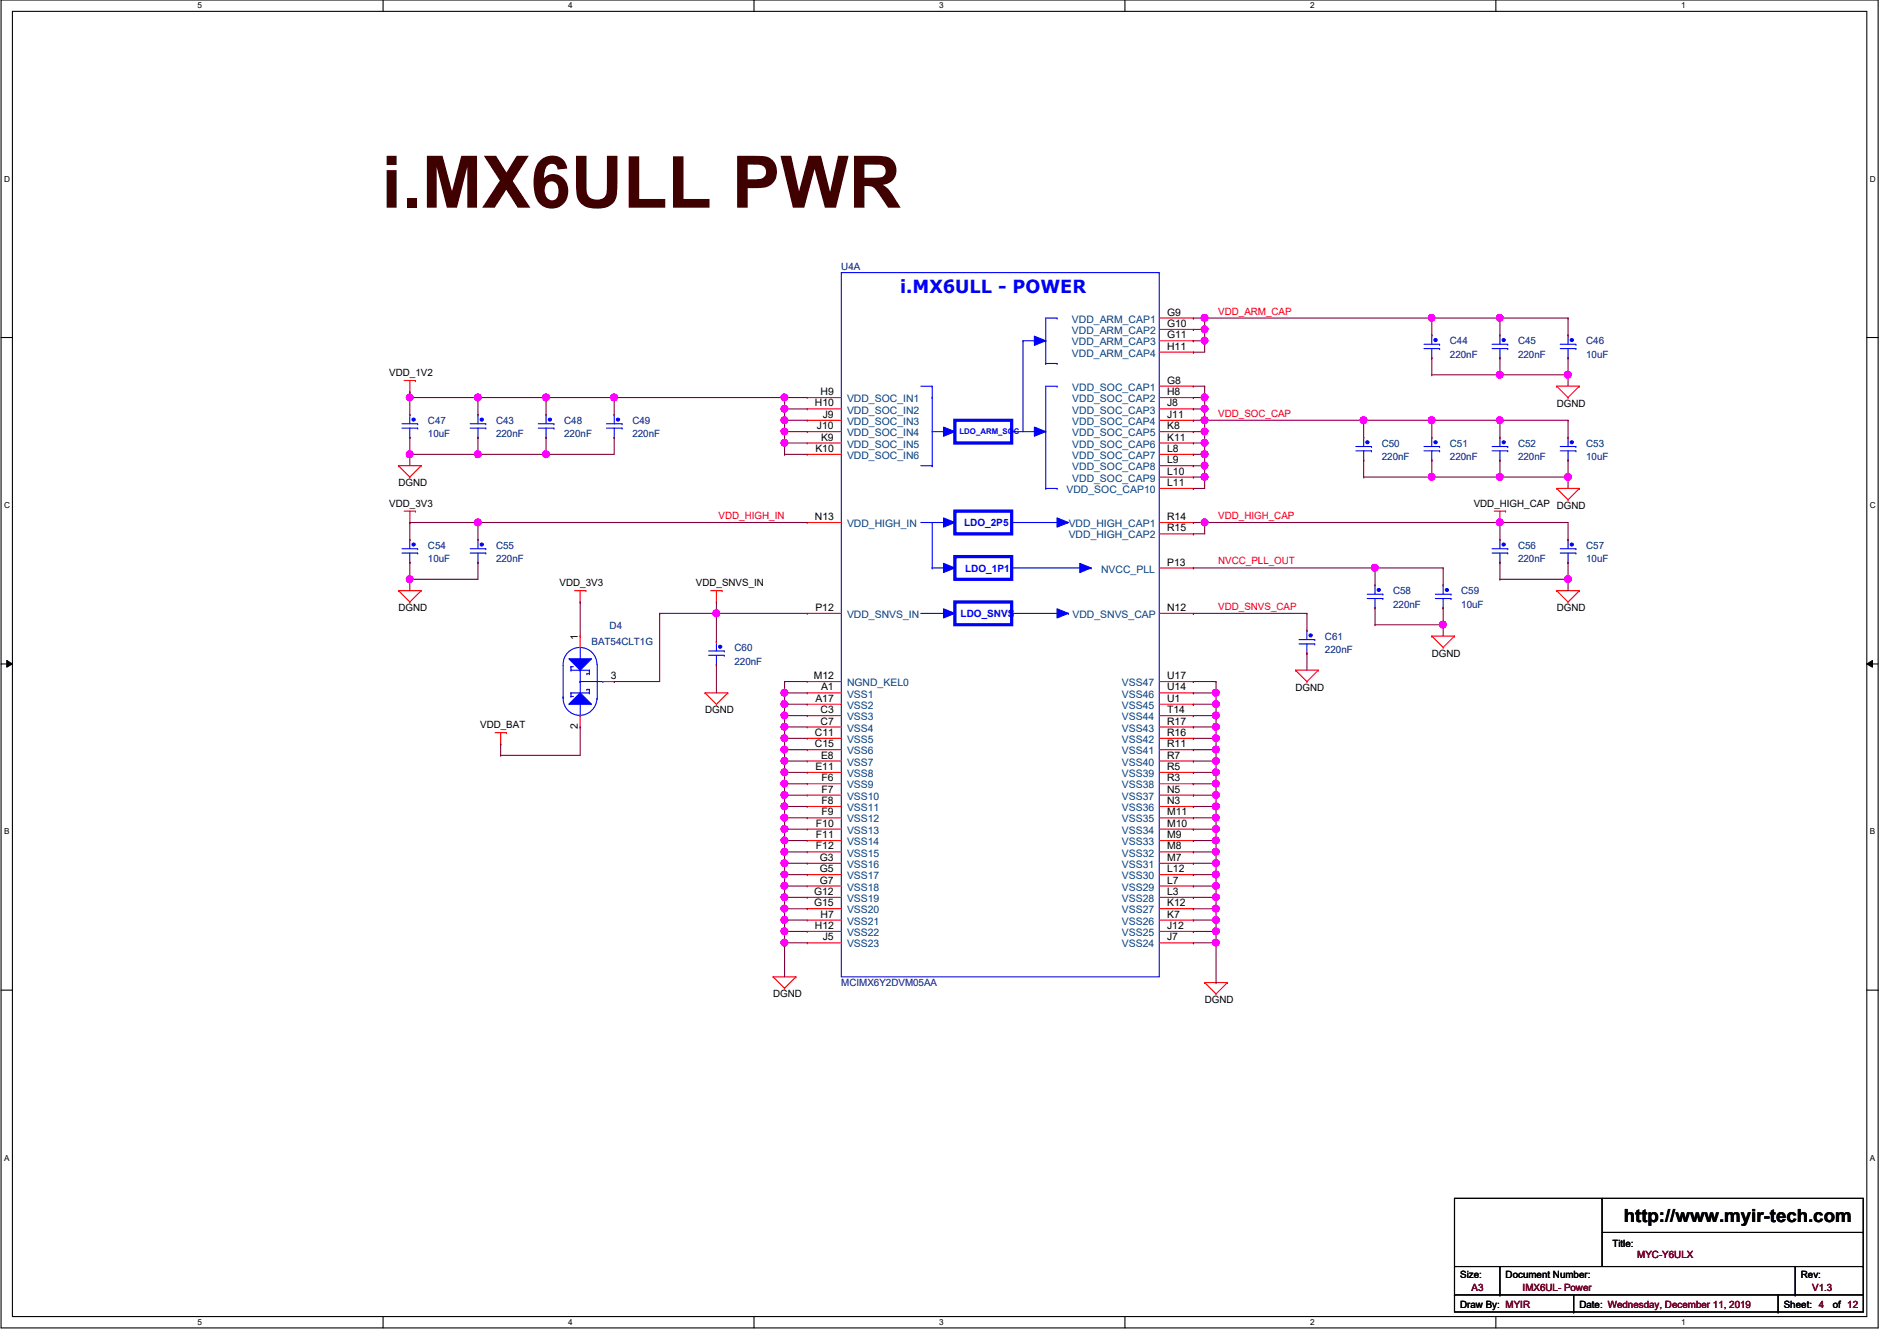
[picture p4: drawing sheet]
<svg xmlns="http://www.w3.org/2000/svg" width="297mm" height="210mm" viewBox="0 0 297 210" stroke-linecap="round" stroke-linejoin="round" font-family="sans-serif">
<defs><g id="words">
<text font-size="11.3" fill="#3f0000" x="59.7" y="32.5">i.MX6ULL PWR</text>
<text font-size="2.8" fill="#00f" x="141" y="45.8">i.MX6ULL - POWER</text>
<text font-size="2.8" x="254.3" y="191.3">http://www.myir-tech.com</text>
<g font-size="1.6" fill="#00007f">
<text x="131.7" y="42.3">U4A</text>
<text x="227" y="53.9">C44</text>
<text x="237.7" y="53.9">C45</text>
<text x="248.4" y="53.9">C46</text>
<text x="227" y="56">220nF</text>
<text x="237.7" y="56">220nF</text>
<text x="248.4" y="56">10uF</text>
<text x="67" y="66.3">C47</text>
<text x="67" y="68.5">10uF</text>
<text x="77.7" y="66.3">C43</text>
<text x="77.7" y="68.5">220nF</text>
<text x="88.3" y="66.3">C48</text>
<text x="88.3" y="68.5">220nF</text>
<text x="99" y="66.3">C49</text>
<text x="99" y="68.5">220nF</text>
<text x="216.4" y="69.9">C50</text>
<text x="227" y="69.9">C51</text>
<text x="237.7" y="69.9">C52</text>
<text x="248.4" y="69.9">C53</text>
<text x="216.4" y="72">220nF</text>
<text x="227" y="72">220nF</text>
<text x="237.7" y="72">220nF</text>
<text x="248.4" y="72">10uF</text>
<text x="67" y="85.9">C54</text>
<text x="67" y="88">10uF</text>
<text x="77.7" y="85.9">C55</text>
<text x="77.7" y="88">220nF</text>
<text x="237.7" y="85.9">C56</text>
<text x="237.7" y="88">220nF</text>
<text x="248.4" y="85.9">C57</text>
<text x="248.4" y="88">10uF</text>
<text x="218.1" y="93">C58</text>
<text x="218.1" y="95.1">220nF</text>
<text x="228.8" y="93">C59</text>
<text x="228.8" y="95.1">10uF</text>
<text x="92.6" y="101">BAT54CLT1G</text>
<text x="95.5" y="98.5">D4</text>
<text x="115" y="101.9">C60</text>
<text x="207.5" y="100.1">C61</text>
<text x="115" y="104">220nF</text>
<text x="207.5" y="102.2">220nF</text>
<text x="131.7" y="154.3">MCIMX6Y2DVM05AA</text>
</g>
<g font-size="1.6" fill="#003f7f">
<text x="167.8" y="50.5">VDD_ARM_CAP1</text>
<text x="167.8" y="52.3">VDD_ARM_CAP2</text>
<text x="167.8" y="54.1">VDD_ARM_CAP3</text>
<text x="167.8" y="55.8">VDD_ARM_CAP4</text>
<text x="132.6" y="64.7">VDD_SOC_IN2</text>
<text x="132.6" y="62.9">VDD_SOC_IN1</text>
<text x="167.9" y="61.2">VDD_SOC_CAP1</text>
<text x="167.9" y="62.9">VDD_SOC_CAP2</text>
<text x="167.9" y="64.7">VDD_SOC_CAP3</text>
<text x="132.6" y="71.8">VDD_SOC_IN6</text>
<text x="132.6" y="70.1">VDD_SOC_IN5</text>
<text x="132.6" y="66.5">VDD_SOC_IN3</text>
<text x="132.6" y="68.3">VDD_SOC_IN4</text>
<text x="167.9" y="68.3">VDD_SOC_CAP5</text>
<text x="167.9" y="71.8">VDD_SOC_CAP7</text>
<text x="167.9" y="66.5">VDD_SOC_CAP4</text>
<text x="167.9" y="70.1">VDD_SOC_CAP6</text>
<text x="167" y="77.2">VDD_SOC_CAP10</text>
<text x="167.9" y="73.6">VDD_SOC_CAP8</text>
<text x="167.9" y="75.4">VDD_SOC_CAP9</text>
<text x="132.6" y="82.5">VDD_HIGH_IN</text>
<text x="167.3" y="82.5">VDD_HIGH_CAP1</text>
<text x="167.3" y="84.3">VDD_HIGH_CAP2</text>
<text x="172.4" y="89.6">NVCC_PLL</text>
<text x="132.6" y="96.7">VDD_SNVS_IN</text>
<text x="167.9" y="96.7">VDD_SNVS_CAP</text>
<text x="132.6" y="107.4">NGND_KEL0</text>
<text x="175.7" y="107.4">VSS47</text>
<text x="132.6" y="109.2">VSS1</text>
<text x="132.6" y="112.7">VSS3</text>
<text x="132.6" y="111">VSS2</text>
<text x="175.7" y="111">VSS45</text>
<text x="175.7" y="112.7">VSS44</text>
<text x="175.7" y="109.2">VSS46</text>
<text x="132.6" y="114.5">VSS4</text>
<text x="132.6" y="116.3">VSS5</text>
<text x="132.6" y="118.1">VSS6</text>
<text x="132.6" y="119.8">VSS7</text>
<text x="175.7" y="119.8">VSS40</text>
<text x="175.7" y="118.1">VSS41</text>
<text x="175.7" y="116.3">VSS42</text>
<text x="175.7" y="114.5">VSS43</text>
<text x="132.6" y="125.2">VSS10</text>
<text x="132.6" y="123.4">VSS9</text>
<text x="132.6" y="121.6">VSS8</text>
<text x="175.7" y="123.4">VSS38</text>
<text x="175.7" y="125.2">VSS37</text>
<text x="175.7" y="121.6">VSS39</text>
<text x="132.6" y="127">VSS11</text>
<text x="132.6" y="128.7">VSS12</text>
<text x="132.6" y="130.5">VSS13</text>
<text x="175.7" y="127">VSS36</text>
<text x="175.7" y="130.5">VSS34</text>
<text x="175.7" y="128.7">VSS35</text>
<text x="132.6" y="135.8">VSS16</text>
<text x="132.6" y="132.3">VSS14</text>
<text x="132.6" y="134.1">VSS15</text>
<text x="132.6" y="137.6">VSS17</text>
<text x="175.7" y="135.8">VSS31</text>
<text x="175.7" y="134.1">VSS32</text>
<text x="175.7" y="132.3">VSS33</text>
<text x="175.7" y="137.6">VSS30</text>
<text x="132.6" y="139.4">VSS18</text>
<text x="132.6" y="141.2">VSS19</text>
<text x="132.6" y="143">VSS20</text>
<text x="175.7" y="141.2">VSS28</text>
<text x="175.7" y="139.4">VSS29</text>
<text x="175.7" y="143">VSS27</text>
<text x="132.6" y="148.3">VSS23</text>
<text x="132.6" y="144.7">VSS21</text>
<text x="132.6" y="146.5">VSS22</text>
<text x="175.7" y="146.5">VSS25</text>
<text x="175.7" y="148.3">VSS24</text>
<text x="175.7" y="144.7">VSS26</text>
</g>
<g font-size="1.6">
<text x="182.7" y="49.4">G9</text>
<text x="182.7" y="51.2">G10</text>
<text x="182.7" y="53">G11</text>
<text x="61" y="58.9">VDD_1V2</text>
<text x="182.7" y="54.7">H11</text>
<text x="127.6" y="63.6">H10</text>
<text x="128.5" y="61.8">H9</text>
<text x="128.8" y="65.4">J9</text>
<text x="182.7" y="60.1">G8</text>
<text x="182.7" y="61.8">H8</text>
<text x="182.7" y="63.6">J8</text>
<text x="182.7" y="65.4">J11</text>
<text x="243.8" y="63.7">DGND</text>
<text x="127.7" y="70.7">K10</text>
<text x="127.9" y="67.2">J10</text>
<text x="128.6" y="69">K9</text>
<text x="182.7" y="67.2">K8</text>
<text x="182.7" y="70.7">L8</text>
<text x="182.7" y="69">K11</text>
<text x="62.4" y="76.1">DGND</text>
<text x="182.7" y="72.5">L9</text>
<text x="182.7" y="74.3">L10</text>
<text x="182.7" y="76.1">L11</text>
<text x="61" y="79.3">VDD_3V3</text>
<text x="127.6" y="81.4">N13</text>
<text x="182.7" y="81.4">R14</text>
<text x="182.7" y="83.2">R15</text>
<text x="230.8" y="79.3">VDD_HIGH_CAP DGND</text>
<text x="182.7" y="88.5">P13</text>
<text x="62.4" y="95.7">DGND</text>
<text x="87.6" y="91.8">VDD_3V3</text>
<text x="109" y="91.8">VDD_SNVS_IN</text>
<text x="127.7" y="95.6">P12</text>
<text x="182.7" y="95.6">N12</text>
<text x="243.8" y="95.7">DGND</text>
<text x="90.5" y="100.1" transform="rotate(-90 90.5 100.1)">1</text>
<text x="95.6" y="106.3">3</text>
<text x="127.4" y="106.3">M12</text>
<text x="182.7" y="106.3">U17</text>
<text x="224.2" y="102.8">DGND</text>
<text x="110.4" y="111.7">DGND</text>
<text x="127.7" y="109.9">A17</text>
<text x="128.5" y="111.6">C3</text>
<text x="128.5" y="113.4">C7</text>
<text x="128.6" y="108.1">A1</text>
<text x="182.7" y="109.9">U1</text>
<text x="182.7" y="111.6">T14</text>
<text x="182.7" y="108.1">U14</text>
<text x="182.7" y="113.4">R17</text>
<text x="202.9" y="108.1">DGND</text>
<text x="75.2" y="114">VDD_BAT</text>
<text x="90.5" y="114.1" transform="rotate(-90 90.5 114.1)">2</text>
<text x="127.6" y="115.2">C11</text>
<text x="127.6" y="117">C15</text>
<text x="128.6" y="118.7">E8</text>
<text x="182.7" y="118.7">R7</text>
<text x="182.7" y="117">R11</text>
<text x="182.7" y="115.2">R16</text>
<text x="127.7" y="120.5">E11</text>
<text x="128.6" y="124.1">F7</text>
<text x="128.6" y="125.9">F8</text>
<text x="128.6" y="122.3">F6</text>
<text x="182.7" y="125.9">N3</text>
<text x="182.7" y="122.3">R3</text>
<text x="182.7" y="124.1">N5</text>
<text x="182.7" y="120.5">R5</text>
<text x="127.8" y="129.4">F10</text>
<text x="127.8" y="131.2">F11</text>
<text x="128.6" y="127.6">F9</text>
<text x="182.7" y="131.2">M9</text>
<text x="182.7" y="129.4">M10</text>
<text x="182.7" y="127.6">M11</text>
<text x="127.8" y="133">F12</text>
<text x="128.4" y="134.7">G3</text>
<text x="128.4" y="136.5">G5</text>
<text x="182.7" y="134.7">M7</text>
<text x="182.7" y="133">M8</text>
<text x="182.7" y="136.5">L12</text>
<text x="127.5" y="140.1">G12</text>
<text x="127.5" y="141.9">G15</text>
<text x="128.4" y="138.3">G7</text>
<text x="128.5" y="143.6">H7</text>
<text x="182.7" y="140.1">L3</text>
<text x="182.7" y="138.3">L7</text>
<text x="182.7" y="141.9">K12</text>
<text x="182.7" y="143.6">K7</text>
<text x="127.6" y="145.4">H12</text>
<text x="128.8" y="147.2">J5</text>
<text x="182.7" y="145.4">J12</text>
<text x="182.7" y="147.2">J7</text>
<text x="121.1" y="156.1">DGND</text>
<text x="188.6" y="157">DGND</text>
<text x="252.5" y="195.2">Title:</text>
<text x="228.6" y="200">Size:</text>
<text x="235.8" y="200">Document Number:</text>
<text x="282" y="200">Rev:</text>
<text x="228.6" y="204.7">Draw By: MYIR</text>
<text x="247.3" y="204.7">Date: Wednesday, December 11, 2019</text>
<text x="279.3" y="204.7">Sheet: 4</text>
<text x="287" y="204.7">of 12</text>
</g>
<g font-size="1.6" fill="#f00">
<text x="190.8" y="49.2">VDD_ARM_CAP</text>
<text x="190.8" y="65.2">VDD_SOC_CAP</text>
<text x="112.5" y="81.2">VDD_HIGH_IN</text>
<text x="190.8" y="81.2">VDD_HIGH_CAP</text>
<text x="190.8" y="88.3">NVCC_PLL_OUT</text>
<text x="190.8" y="95.5">VDD_SNVS_CAP</text>
</g>
<g font-size="1.6" fill="#00f">
<text x="151" y="82.4">LDO_2P5</text>
<text x="151.1" y="89.5">LDO_1P1</text>
<text x="150.4" y="96.6">LDO_SNVS</text>
</g>
<g font-size="1.6" fill="#7f0000">
<text x="256.4" y="196.8">MYC-Y6ULX</text>
<text x="230.4" y="202">A3</text>
<text x="238.4" y="202">IMX6UL- Power</text>
<text x="283.8" y="202">V1.3</text>
</g>
<g font-size="1.3">
<text x="30.9" y="1.3">5</text>
<text x="89" y="1.3">4</text>
<text x="147.1" y="1.3">3</text>
<text x="205.1" y="1.3">2</text>
<text x="263.2" y="1.3">1</text>
<text x=".6" y="28.4">D</text>
<text x="292.8" y="28.4">D</text>
<text x=".6" y="79.5">C</text>
<text x="292.8" y="79.5">C</text>
<text x=".6" y="130.6">B</text>
<text x="292.8" y="130.6">B</text>
<text x=".6" y="181.7">A</text>
<text x="292.8" y="181.7">A</text>
<text x="30.9" y="207.4">5</text>
<text x="89" y="207.4">4</text>
<text x="147.1" y="207.4">3</text>
<text x="205.1" y="207.4">2</text>
<text x="263.2" y="207.4">1</text>
</g>
<text font-size="1.2" fill="#00f" x="150.2" y="68">LDO_ARM_SOC</text>
</g></defs>
<path d="M.2 0h293.9v207.9h-293.9zM1.9 1.8h290.4v204.3h-290.4z" fill="none" stroke="#000" stroke-width=".17"/>
<g fill="#fff">
<path d="M30.9 .2h.7v1.4h-.7z"/>
<path d="M30.9 206.2h.7v1.4h-.7z"/>
</g>
<path d="M60 0v1.8M60 206.1v1.8" fill="none" stroke="#000" stroke-width=".17"/>
<g fill="#fff">
<path d="M89 .2h.7v1.4h-.7z"/>
<path d="M89 206.2h.7v1.4h-.7z"/>
</g>
<path d="M118.1 0v1.8M118.1 206.1v1.8" fill="none" stroke="#000" stroke-width=".17"/>
<g fill="#fff">
<path d="M147.1 .2h.6v1.4h-.6z"/>
<path d="M147.1 206.2h.6v1.4h-.6z"/>
</g>
<path d="M176.1 0v1.8M176.1 206.1v1.8" fill="none" stroke="#000" stroke-width=".17"/>
<g fill="#fff">
<path d="M205.1 .2h.7v1.4h-.7z"/>
<path d="M205.1 206.2h.7v1.4h-.7z"/>
</g>
<path d="M234.2 0v1.8M234.2 206.1v1.8" fill="none" stroke="#000" stroke-width=".17"/>
<g fill="#fff">
<path d="M263.2 .2h.7v1.4h-.7z"/>
<path d="M263.2 206.2h.7v1.4h-.7z"/>
<path d="M.6 27.3h.9v1.4h-.9z"/>
<path d="M292.8 27.3h.9v1.4h-.9z"/>
<path d="M.6 78.4h.9v1.4h-.9z"/>
<path d="M292.8 78.4h.9v1.4h-.9z"/>
</g>
<path d="M.2 52.8h1.7M292.3 52.8h1.8" fill="none" stroke="#000" stroke-width=".17"/>
<g fill="#fff">
<path d="M.6 129.5h.8v1.4h-.8z"/>
<path d="M292.8 129.5h.8v1.4h-.8z"/>
</g>
<path d="M.2 103.9h1.7M292.3 103.9h1.8" fill="none" stroke="#000" stroke-width=".17"/>
<path d="M1.1 103.4l.8 .5-.8 .5zM292.3 103.9l.9-.5v1z" fill="#000"/>
<path d="M1.1 103.4l.8 .5-.8 .5zM292.3 103.9l.9-.5v1z" fill="none" stroke="#000" stroke-width=".16"/>
<g fill="#fff">
<path d="M.6 180.5h.8v1.4h-.8z"/>
<path d="M292.8 180.5h.8v1.4h-.8z"/>
</g>
<g fill="none" stroke="#000" stroke-width=".17">
<path d="M.2 155h1.7M292.3 155h1.8M227.7 187.6h64.1v17.8h-64.1zM227.7 198.2h64.1M234.9 198.2v4.5M250.9 187.6h.1M250.9 187.6v10.6M250.9 192.9h40.9M281.1 198.2v4.5M291.8 198.2h.1M291.8 192.9h.1M227.7 202.7h.1"/>
<path d="M227.7 202.7h64.1M234.9 202.7h.1M246.4 205.4h.1M246.4 202.7v2.7M278.4 205.4h.1M278.4 202.7v2.7M281.1 202.7h.1"/>
</g>
<g fill="none" stroke="#f00" stroke-width=".17">
<path d="M63.3 59.6h1.8M64.2 59.6v1.7M65.1 59.6h.1M62.4 72.9h.1M62.4 72.9h3.6M62.4 72.9l1.8 1.8M64.2 61.3h.1M64.2 74.7h.1M66 72.9h.1M66 72.9l-1.8 1.8M243.8 76.5h.1M243.8 60.5h.1"/>
<path d="M243.8 76.5h3.5M243.8 76.5l1.7 1.7M243.8 60.5h3.5M243.8 60.5l1.7 1.7M245.5 78.2h.1M245.5 62.2h.1M247.3 76.5h.1M247.3 60.5h.1M247.3 76.5l-1.8 1.7M247.3 60.5l-1.8 1.7M62.4 92.5h.1M62.4 92.5h3.6"/>
<path d="M62.4 92.5l1.8 1.7M63.3 80h1.8M64.2 81.8h.1M64.2 94.2h.1M64.2 80v1.8M65.1 80h.1M66 92.5h.1M66 92.5l-1.8 1.7M90 92.5h1.7M90.8 94.2h.1M90.8 92.5v1.7M91.7 92.5h.1"/>
<path d="M111.3 92.5h1.8M112.2 94.2h.1M112.2 92.5v1.7M113.1 92.5h.1M224.2 99.6h.1M224.2 99.6h3.5M224.2 99.6l1.8 1.7M227.7 99.6h.1M227.7 99.6l-1.7 1.7M234 80h1.8M234.9 81.8h.1M234.9 80v1.8"/>
<path d="M235.8 80h.1M243.8 92.5h.1M243.8 92.5h3.5M243.8 92.5l1.7 1.7M245.5 94.2h.1M247.3 92.5h.1M247.3 92.5l-1.8 1.7M77.5 114.7h1.8M78.4 116.5h.1M78.4 114.7v1.8M79.3 114.7h.1M110.4 108.5h.1"/>
<path d="M110.4 108.5h3.6M110.4 108.5l1.8 1.7M112.2 110.2h.1M114 108.5h.1M114 108.5l-1.8 1.7M202.9 104.9h.1M202.9 104.9h3.5M202.9 104.9l1.7 1.8M204.6 106.7h.1M206.4 104.9h.1M206.4 104.9l-1.8 1.8M226 101.3h.1"/>
<path d="M121.1 152.9h.1M121.1 152.9h3.5M121.1 152.9l1.7 1.8M122.8 154.7h.1M124.6 152.9h.1M124.6 152.9l-1.8 1.8M188.6 153.8h.1M188.6 153.8h3.6M188.6 153.8l1.8 1.8M190.4 155.6h.1M192.2 153.8h.1M192.2 153.8l-1.8 1.8"/>
</g>
<path d="M233.6 70.6h2.5M233.6 69.9h2.5M234.9 68.5h.1M234.9 72h.1M234.9 68.5v1.4M234.9 70.6v1.4M236.1 70.6h.1M236.1 69.9h.1" fill="none" stroke="#00f" stroke-width=".17"/>
<circle cx="235.5" cy="69.2" r=".25" fill="#00f"/>
<g fill="none" stroke="#00f" stroke-width=".17">
<path d="M233.6 86.6h2.5M233.6 85.9h2.5M234.9 84.5h.1M234.9 88h.1M234.9 84.5v1.4M234.9 86.6v1.4M236.1 86.6h.1M236.1 85.9h.1"/>
<circle cx="235.5" cy="69.2" r=".25"/>
</g>
<path d="M234.9 68.5h.1M234.9 72h.1" fill="none" stroke="#f00" stroke-width=".17"/>
<circle cx="235.5" cy="85.2" r=".25" fill="#00f"/>
<g fill="none" stroke="#00f" stroke-width=".17">
<path d="M84.3 67h2.4M84.3 66.3h2.4M85.5 64.9h.1M85.5 68.5h.1M85.5 64.9v1.4M85.5 67v1.5M86.7 67h.1M86.7 66.3h.1"/>
<circle cx="235.5" cy="85.2" r=".25"/>
</g>
<path d="M234.9 84.5h.1M234.9 88h.1" fill="none" stroke="#f00" stroke-width=".17"/>
<circle cx="86.1" cy="65.7" r=".25" fill="#00f"/>
<g fill="none" stroke="#00f" stroke-width=".17">
<path d="M73.6 86.6h2.5M73.6 85.9h2.5M74.8 84.5h.1M74.8 88h.1M74.8 84.5v1.4M74.8 86.6v1.4M76.1 86.6h.1M76.1 85.9h.1"/>
<circle cx="86.1" cy="65.7" r=".25"/>
</g>
<path d="M85.5 64.9h.1M85.5 68.5h.1" fill="none" stroke="#f00" stroke-width=".17"/>
<circle cx="75.4" cy="85.2" r=".25" fill="#00f"/>
<g fill="none" stroke="#00f" stroke-width=".17">
<path d="M224.7 93.7h2.5M224.7 93h2.5M226 91.6h.1M226 95.1h.1M226 91.6v1.4M226 93.7v1.4M227.2 93.7h.1M227.2 93h.1"/>
<circle cx="75.4" cy="85.2" r=".25"/>
</g>
<path d="M74.8 84.5h.1M74.8 88h.1" fill="none" stroke="#f00" stroke-width=".17"/>
<circle cx="226.6" cy="92.3" r=".25" fill="#00f"/>
<g fill="none" stroke="#00f" stroke-width=".17">
<path d="M223 70.6h2.4M223 69.9h2.4M224.2 68.5h.1M224.2 72h.1M224.2 68.5v1.4M224.2 70.6v1.4M225.4 70.6h.1M225.4 69.9h.1"/>
<circle cx="226.6" cy="92.3" r=".25"/>
</g>
<path d="M226 91.6h.1M226 95.1h.1" fill="none" stroke="#f00" stroke-width=".17"/>
<circle cx="224.8" cy="69.2" r=".25" fill="#00f"/>
<g fill="none" stroke="#00f" stroke-width=".17">
<path d="M95 67h2.4M95 66.3h2.4M96.2 64.9h.1M96.2 68.5h.1M96.2 64.9v1.4M96.2 67v1.5M97.4 67h.1M97.4 66.3h.1"/>
<circle cx="224.8" cy="69.2" r=".25"/>
</g>
<path d="M224.2 68.5h.1M224.2 72h.1" fill="none" stroke="#f00" stroke-width=".17"/>
<circle cx="96.8" cy="65.7" r=".25" fill="#00f"/>
<g fill="none" stroke="#00f" stroke-width=".17">
<path d="M223 54.6h2.4M223 53.9h2.4M224.2 52.5h.1M224.2 56h.1M224.2 52.5v1.4M224.2 54.6v1.4M225.4 54.6h.1M225.4 53.9h.1"/>
<circle cx="96.8" cy="65.7" r=".25"/>
</g>
<path d="M96.2 64.9h.1M96.2 68.5h.1" fill="none" stroke="#f00" stroke-width=".17"/>
<circle cx="224.8" cy="53.2" r=".25" fill="#00f"/>
<g fill="none" stroke="#00f" stroke-width=".17">
<path d="M62.9 67h2.5M62.9 66.3h2.5M64.2 64.9h.1M64.2 68.5h.1M64.2 64.9v1.4M64.2 67v1.5M65.4 67h.1M65.4 66.3h.1"/>
<circle cx="224.8" cy="53.2" r=".25"/>
</g>
<path d="M224.2 52.5h.1M224.2 56h.1" fill="none" stroke="#f00" stroke-width=".17"/>
<circle cx="64.8" cy="65.7" r=".25" fill="#00f"/>
<g fill="none" stroke="#00f" stroke-width=".17">
<path d="M244.3 86.6h2.5M244.3 85.9h2.5M245.5 84.5h.1M245.5 88h.1M245.5 84.5v1.4M245.5 86.6v1.4M246.8 86.6h.1M246.8 85.9h.1"/>
<circle cx="64.8" cy="65.7" r=".25"/>
</g>
<path d="M64.2 64.9h.1M64.2 68.5h.1" fill="none" stroke="#f00" stroke-width=".17"/>
<circle cx="246.1" cy="85.2" r=".25" fill="#00f"/>
<g fill="none" stroke="#00f" stroke-width=".17">
<path d="M244.3 70.6h2.5M244.3 69.9h2.5M245.5 68.5h.1M245.5 72h.1M245.5 68.5v1.4M245.5 70.6v1.4M246.8 70.6h.1M246.8 69.9h.1"/>
<circle cx="246.1" cy="85.2" r=".25"/>
</g>
<path d="M245.5 84.5h.1M245.5 88h.1" fill="none" stroke="#f00" stroke-width=".17"/>
<circle cx="246.1" cy="69.2" r=".25" fill="#00f"/>
<g fill="none" stroke="#00f" stroke-width=".17">
<path d="M244.3 54.6h2.5M244.3 53.9h2.5M245.5 52.5h.1M245.5 56h.1M245.5 52.5v1.4M245.5 54.6v1.4M246.8 54.6h.1M246.8 53.9h.1"/>
<circle cx="246.1" cy="69.2" r=".25"/>
</g>
<path d="M245.5 68.5h.1M245.5 72h.1" fill="none" stroke="#f00" stroke-width=".17"/>
<circle cx="246.1" cy="53.2" r=".25" fill="#00f"/>
<g fill="none" stroke="#00f" stroke-width=".17">
<path d="M233.6 54.6h2.5M233.6 53.9h2.5M234.9 52.5h.1M234.9 56h.1M234.9 52.5v1.4M234.9 54.6v1.4M236.1 54.6h.1M236.1 53.9h.1"/>
<circle cx="246.1" cy="53.2" r=".25"/>
</g>
<path d="M245.5 52.5h.1M245.5 56h.1" fill="none" stroke="#f00" stroke-width=".17"/>
<circle cx="235.5" cy="53.2" r=".25" fill="#00f"/>
<g fill="none" stroke="#00f" stroke-width=".17">
<path d="M163.7 56.9h.1M163.7 56.9h1.8M165.5 49.8h.1M165.5 56.9h.1M165.5 49.8h-1.8v7.1M144.2 60.5h1.8M144.2 72.9h1.8M146 72.9h.1M146 62.2h.1M146 60.5h.1M146 60.5v12.4M146 67.6h3.5"/>
<path d="M149.5 67.6h.1M163.7 76.5h.1M163.7 76.5h1.8M165.5 76.5h.1M165.5 60.5h.1M165.5 60.5h-1.8v16"/>
<circle cx="235.5" cy="53.2" r=".25"/>
</g>
<path d="M234.9 52.5h.1M234.9 56h.1" fill="none" stroke="#f00" stroke-width=".17"/>
<path d="M149.5 65.8h8.9v3.5h-8.9zM149.5 80h8.9v3.6h-8.9zM149.5 87.1h8.9v3.6h-8.9zM149.5 94.2h8.9v3.6h-8.9z" fill="none" stroke="#00f" stroke-width=".51"/>
<path d="M147.7 66.8l1.8 .8-1.8 .7z" fill-rule="evenodd" fill="#00f"/>
<path d="M147.7 66.8l1.8 .8-1.8 .7z" fill="none" stroke="#00f" stroke-width=".17"/>
<path d="M162 52.6l1.7 .7-1.7 .8z" fill-rule="evenodd" fill="#00f"/>
<path d="M162 52.6l1.7 .7-1.7 .8z" fill="none" stroke="#00f" stroke-width=".17"/>
<path d="M162 66.8l1.7 .8-1.7 .7z" fill-rule="evenodd" fill="#00f"/>
<path d="M160.2 53.3h.1M160.2 53.3v14.3M160.2 53.3h3.5M163.7 53.3h.1M158.4 67.6h5.3M162 66.8l1.7 .8-1.7 .7zM163.7 67.6h.1" fill="none" stroke="#00f" stroke-width=".17"/>
<path d="M147.7 81.1l1.8 .7-1.8 .7z" fill-rule="evenodd" fill="#00f"/>
<path d="M147.7 81.1l1.8 .7-1.8 .7z" fill="none" stroke="#00f" stroke-width=".17"/>
<path d="M165.5 81.1l1.8 .7-1.8 .7z" fill-rule="evenodd" fill="#00f"/>
<path d="M144.2 81.8h5.1M149.3 81.8h.1M158.4 81.8h8.7M165.5 81.1l1.8 .7-1.8 .7zM167.1 81.8h.1" fill="none" stroke="#00f" stroke-width=".17"/>
<path d="M147.7 88.2l1.8 .7-1.8 .7z" fill-rule="evenodd" fill="#00f"/>
<path d="M147.7 88.2l1.8 .7-1.8 .7z" fill="none" stroke="#00f" stroke-width=".17"/>
<path d="M169.1 88.2l1.8 .7-1.8 .7z" fill-rule="evenodd" fill="#00f"/>
<path d="M146 88.9h.1M146 81.8v7.1M146 88.9h3.5M149.5 88.9h.1M158.4 88.9h12.5M169.1 88.2l1.8 .7-1.8 .7zM170.9 88.9h.1" fill="none" stroke="#00f" stroke-width=".17"/>
<path d="M147.7 95.3l1.8 .7-1.8 .7z" fill-rule="evenodd" fill="#00f"/>
<path d="M144.2 96h5.3M147.7 95.3l1.8 .7-1.8 .7zM149.5 96h.1" fill="none" stroke="#00f" stroke-width=".17"/>
<path d="M165.5 95.3l1.8 .7-1.8 .7z" fill-rule="evenodd" fill="#00f"/>
<path d="M131.7 42.7h49.8v110.2h-49.8zM62.9 86.6h2.5M62.9 85.9h2.5M64.2 84.5h.1M64.2 88h.1M64.2 84.5v1.4M64.2 86.6v1.4M65.4 86.6h.1M65.4 85.9h.1M158.4 96h8.9M165.5 95.3l1.8 .7-1.8 .7zM167.3 96h.1" fill="none" stroke="#00f" stroke-width=".17"/>
<g fill="none" stroke="#f00" stroke-width=".17">
<path d="M181.5 49.8h5.4M181.5 51.6h5.4M181.5 53.3h5.4M181.5 55.1h5.4M186.9 49.8h.1M186.9 51.6h.1M186.9 53.3h.1M186.9 55.1h.1M126.4 71.1h.1M126.4 64h.1M126.4 69.3h.1M126.4 65.8h.1"/>
<path d="M126.4 67.6h.1M126.4 62.2h.1M126.4 62.2h5.3M126.4 71.1h5.3M126.4 64h5.3M126.4 69.3h5.3M126.4 65.8h5.3M126.4 67.6h5.3M181.5 60.5h5.4M181.5 62.2h5.4M181.5 71.1h5.4M181.5 64h5.4"/>
<path d="M181.5 69.3h5.4M181.5 65.8h5.4M181.5 67.6h5.4M181.5 72.9h5.4M181.5 74.7h5.4M181.5 76.5h5.4M186.9 60.5h.1M186.9 62.2h.1M186.9 64h.1M186.9 67.6h.1M186.9 71.1h.1M186.9 72.9h.1"/>
<path d="M186.9 74.7h.1M186.9 65.8h.1M186.9 76.5h.1M186.9 69.3h.1M126.4 81.8h.1M126.4 96h.1M126.4 81.8h5.3M126.4 96h5.3M181.5 88.9h5.4M181.5 81.8h5.4M181.5 96h5.4M181.5 83.6h5.4"/>
<path d="M186.9 88.9h.1M186.9 81.8h.1M186.9 96h.1M186.9 83.6h.1M126.4 108.5h.1M126.4 112h.1M126.4 113.8h.1M126.4 115.6h.1M126.4 117.3h.1M126.4 110.2h.1M126.4 119.1h.1M126.4 106.7h.1"/>
<path d="M126.4 108.5h5.3M126.4 110.2h5.3M126.4 112h5.3M126.4 113.8h5.3M126.4 119.1h5.3M126.4 115.6h5.3M126.4 117.3h5.3M126.4 106.7h5.3M181.5 108.5h5.4M181.5 110.2h5.4M181.5 112h5.4M181.5 113.8h5.4"/>
<path d="M181.5 119.1h5.4M181.5 115.6h5.4M181.5 117.3h5.4M181.5 106.7h5.4M186.9 110.2h.1M186.9 119.1h.1M186.9 117.3h.1M186.9 112h.1M186.9 108.5h.1M186.9 115.6h.1M186.9 113.8h.1M186.9 106.7h.1"/>
<path d="M126.4 135.1h.1M126.4 124.5h.1M126.4 138.7h.1M126.4 126.2h.1M126.4 128h.1M126.4 129.8h.1M126.4 131.6h.1M126.4 133.3h.1M126.4 136.9h.1M126.4 122.7h.1M126.4 120.9h.1M126.4 135.1h5.3"/>
<path d="M126.4 126.2h5.3M126.4 122.7h5.3M126.4 124.5h5.3M126.4 120.9h5.3M126.4 138.7h5.3M126.4 133.3h5.3M126.4 128h5.3M126.4 131.6h5.3M126.4 129.8h5.3M126.4 136.9h5.3M181.5 135.1h5.4M181.5 126.2h5.4"/>
<path d="M181.5 122.7h5.4M181.5 124.5h5.4M181.5 120.9h5.4M181.5 138.7h5.4M181.5 133.3h5.4M181.5 128h5.4M181.5 131.6h5.4M181.5 129.8h5.4M181.5 136.9h5.4M186.9 126.2h.1M186.9 122.7h.1M186.9 124.5h.1"/>
<path d="M186.9 120.9h.1M186.9 138.7h.1M186.9 135.1h.1M186.9 133.3h.1M186.9 131.6h.1M186.9 129.8h.1M186.9 128h.1M186.9 136.9h.1M126.4 147.6h.1M126.4 144h.1M126.4 140.5h.1M126.4 145.8h.1"/>
<path d="M126.4 142.2h.1M126.4 147.6h5.3M126.4 140.5h5.3M126.4 144h5.3M126.4 145.8h5.3M126.4 142.2h5.3M181.5 147.6h5.4M181.5 140.5h5.4M181.5 144h5.4M181.5 145.8h5.4M181.5 142.2h5.4M186.9 140.5h.1"/>
<path d="M186.9 145.8h.1M186.9 142.2h.1M186.9 147.6h.1M186.9 144h.1"/>
</g>
<circle cx="64.8" cy="85.2" r=".25" fill="#00f"/>
<g fill="none" stroke="#00f" stroke-width=".17">
<path d="M111 102.6h2.4M111 101.9h2.4M112.2 100.5h.1M112.2 104h.1M112.2 100.5v1.4M112.2 102.6v1.4M113.4 102.6h.1M113.4 101.9h.1"/>
<circle cx="64.8" cy="85.2" r=".25"/>
</g>
<path d="M64.2 84.5h.1M64.2 88h.1" fill="none" stroke="#f00" stroke-width=".17"/>
<circle cx="112.8" cy="101.2" r=".25" fill="#00f"/>
<g fill="none" stroke="#00f" stroke-width=".17">
<path d="M214.1 93.7h2.4M214.1 93h2.4M215.3 91.6h.1M215.3 95.1h.1M215.3 91.6v1.4M215.3 93.7v1.4M216.5 93.7h.1M216.5 93h.1"/>
<circle cx="112.8" cy="101.2" r=".25"/>
</g>
<path d="M112.2 100.5h.1M112.2 104h.1" fill="none" stroke="#f00" stroke-width=".17"/>
<circle cx="215.9" cy="92.3" r=".25" fill="#00f"/>
<g fill="none" stroke="#00f" stroke-width=".17">
<path d="M73.6 67h2.5M73.6 66.3h2.5M74.8 64.9h.1M74.8 68.5h.1M74.8 64.9v1.4M74.8 67v1.5M76.1 67h.1M76.1 66.3h.1"/>
<circle cx="215.9" cy="92.3" r=".25"/>
</g>
<path d="M215.3 91.6h.1M215.3 95.1h.1" fill="none" stroke="#f00" stroke-width=".17"/>
<circle cx="75.4" cy="65.7" r=".25" fill="#00f"/>
<circle cx="75.4" cy="65.7" r=".25" fill="none" stroke="#00f" stroke-width=".17"/>
<path d="M74.8 64.9h.1M74.8 68.5h.1" fill="none" stroke="#f00" stroke-width=".17"/>
<path d="M89.1 103.1h3.5l-1.8 1.8z" fill="#00f"/>
<g fill="none" stroke="#00f" stroke-width=".17">
<path d="M88.2 109.1a2.65 2.65 0 0 0 2.5 2.9 2.65 2.65 0 0 0 2.8-2.7M88.2 109.2h.1M89.1 103.1h3.5l-1.8 1.8zM89.4 104.9h.1M89.4 104.4h.1M89.4 104.9h2.9M89.4 104.4v.5M89.4 104.4h.4M90.8 106.7h.1M90.8 104.9h.1M90.8 112h.1M90.8 103.1h.1"/>
<path d="M90.8 101.3v1.8M90.8 104.9v1.8M90.8 110.2v1.8M90.8 106.7h3.6M91.9 105.5h.1M91.9 105.5h.4M92.3 104.9h.1M92.3 105.5h.1M92.3 104.9v.6M93.5 104a2.65 2.65 0 0 0-2.8-2.7 2.65 2.65 0 0 0-2.5 2.9v5M93.5 109.3h.1M93.5 104v5.3"/>
<path d="M94.4 106.7h.1"/>
</g>
<path d="M89.1 110.2l1.7-1.7 1.8 1.7z" fill="#00f"/>
<g fill="none" stroke="#00f" stroke-width=".17">
<path d="M204.6 98.7h.1M204.6 98.7v1.4M89.1 110.2l1.7-1.7 1.8 1.7zM89.4 109h.1M89.4 108.5h.1M89.4 109h.4M89.4 108.5h2.9M89.4 108.5v.5M90.8 106.7h.1M90.8 108.5h.1M90.8 106.7v1.8M91.9 107.9h.1"/>
<path d="M91.9 107.9h.4M92.3 108.5h.1M92.3 107.9h.1M92.3 107.9v.6M203.4 100.8h2.5M203.4 100.1h2.5M204.6 102.2h.1M204.6 100.8v1.4M205.9 100.8h.1M205.9 100.1h.1"/>
</g>
<path d="M90.8 99.6h.1M90.8 99.6v1.7M90.8 113.8h.1M90.8 112v1.8M94.4 106.7h1.8M96.2 106.7h.1" fill="none" stroke="#f00" stroke-width=".17"/>
<circle cx="205.2" cy="99.5" r=".25" fill="#00f"/>
<g fill="none" stroke="#00f" stroke-width=".17">
<path d="M212.3 70.6h2.5M212.3 69.9h2.5M213.5 68.5h.1M213.5 72h.1M213.5 68.5v1.4M213.5 70.6v1.4M214.8 70.6h.1M214.8 69.9h.1"/>
<circle cx="205.2" cy="99.5" r=".25"/>
</g>
<path d="M204.6 98.7h.1M204.6 102.2h.1" fill="none" stroke="#f00" stroke-width=".17"/>
<circle cx="214.1" cy="69.2" r=".25" fill="#00f"/>
<circle cx="214.1" cy="69.2" r=".25" fill="none" stroke="#00f" stroke-width=".17"/>
<path d="M213.5 68.5h.1M213.5 72h.1" fill="none" stroke="#f00" stroke-width=".17"/>
<path d="M234.9 90.7h.1M234.9 90.7h10.6" fill="none" stroke="#7f003f" stroke-width=".17"/>
<circle cx="245.5" cy="90.7" r=".54" fill="#f0f"/>
<circle cx="245.5" cy="90.7" r=".54" fill="none" stroke="#f0f" stroke-width=".17"/>
<path d="M103.3 96h.1M103.3 96h8.9M234.9 81.8h.1M234.9 81.8v2.7" fill="none" stroke="#7f003f" stroke-width=".17"/>
<circle cx="112.2" cy="96" r=".54" fill="#f0f"/>
<circle cx="112.2" cy="96" r=".54" fill="none" stroke="#f0f" stroke-width=".17"/>
<path d="M186.9 83.6h.1M188.6 81.8h.1M188.6 81.8v1.8h-1.7M188.6 81.8h46.3" fill="none" stroke="#7f003f" stroke-width=".17"/>
<circle cx="234.8" cy="81.8" r=".54" fill="#f0f"/>
<circle cx="234.8" cy="81.8" r=".54" fill="none" stroke="#f0f" stroke-width=".17"/>
<circle cx="188.6" cy="81.8" r=".54" fill="#f0f"/>
<circle cx="188.6" cy="81.8" r=".54" fill="none" stroke="#f0f" stroke-width=".17"/>
<g fill="none" stroke="#7f003f" stroke-width=".17">
<path d="M224.2 56h.1M224.2 58.7h.1M224.2 49.8h.1M224.2 49.8v2.7M224.2 56v2.7M224.2 58.7h10.7M224.2 49.8h10.7M186.9 96h.1M186.9 96h17.7M204.6 96h.1M204.6 96v2.7M204.6 102.2h.1"/>
<path d="M204.6 102.2v2.7M122.8 140.5h.1M122.8 142.2h.1M122.8 144h.1M122.8 140.5v5.3"/>
</g>
<circle cx="122.8" cy="145.8" r=".54" fill="#f0f"/>
<circle cx="122.8" cy="145.8" r=".54" fill="none" stroke="#f0f" stroke-width=".17"/>
<circle cx="122.8" cy="144" r=".54" fill="#f0f"/>
<circle cx="122.8" cy="144" r=".54" fill="none" stroke="#f0f" stroke-width=".17"/>
<path d="M122.8 145.8h.1M122.8 145.8h3.6M122.8 145.8v1.8" fill="none" stroke="#7f003f" stroke-width=".17"/>
<circle cx="122.8" cy="147.5" r=".54" fill="#f0f"/>
<circle cx="122.8" cy="147.5" r=".54" fill="none" stroke="#f0f" stroke-width=".17"/>
<path d="M122.8 140.5h.1M122.8 142.2h.1M122.8 140.5h3.6M122.8 142.2h3.6" fill="none" stroke="#7f003f" stroke-width=".17"/>
<circle cx="122.8" cy="142.2" r=".54" fill="#f0f"/>
<circle cx="122.8" cy="142.2" r=".54" fill="none" stroke="#f0f" stroke-width=".17"/>
<path d="M215.3 97.8h.1M215.3 97.8h10.7M122.8 144h.1M122.8 144h3.6" fill="none" stroke="#7f003f" stroke-width=".17"/>
<circle cx="225.9" cy="97.8" r=".54" fill="#f0f"/>
<circle cx="225.9" cy="97.8" r=".54" fill="none" stroke="#f0f" stroke-width=".17"/>
<path d="M215.3 95.1h.1M215.3 95.1v2.7M226 95.1h.1M226 97.8h.1M226 95.1v4.5M122.8 147.6h.1M122.8 147.6h3.6M122.8 147.6v5.3M190.4 140.5h.1M190.4 140.5v1.7" fill="none" stroke="#7f003f" stroke-width=".17"/>
<circle cx="190.4" cy="142.2" r=".54" fill="#f0f"/>
<circle cx="190.4" cy="142.2" r=".54" fill="none" stroke="#f0f" stroke-width=".17"/>
<circle cx="190.4" cy="140.4" r=".54" fill="#f0f"/>
<circle cx="190.4" cy="140.4" r=".54" fill="none" stroke="#f0f" stroke-width=".17"/>
<path d="M190.4 142.2h.1M190.4 144h.1M190.4 142.2v3.6" fill="none" stroke="#7f003f" stroke-width=".17"/>
<circle cx="190.4" cy="145.8" r=".54" fill="#f0f"/>
<circle cx="190.4" cy="145.8" r=".54" fill="none" stroke="#f0f" stroke-width=".17"/>
<circle cx="190.4" cy="144" r=".54" fill="#f0f"/>
<circle cx="190.4" cy="144" r=".54" fill="none" stroke="#f0f" stroke-width=".17"/>
<g fill="none" stroke="#7f003f" stroke-width=".17">
<path d="M186.9 145.8h.1M186.9 140.5h.1M186.9 142.2h.1M186.9 144h.1M186.9 147.6h.1M186.9 145.8h3.5M186.9 140.5h3.5M186.9 142.2h3.5M186.9 144h3.5M186.9 147.6h3.5M190.4 145.8h.1M190.4 153.8h.1"/>
<path d="M190.4 145.8v8"/>
</g>
<circle cx="190.4" cy="147.5" r=".54" fill="#f0f"/>
<circle cx="190.4" cy="147.5" r=".54" fill="none" stroke="#f0f" stroke-width=".17"/>
<path d="M186.9 106.7h.1M186.9 106.7h3.5M190.4 106.7h.1M190.4 106.7v1.8" fill="none" stroke="#7f003f" stroke-width=".17"/>
<circle cx="190.4" cy="108.4" r=".54" fill="#f0f"/>
<circle cx="190.4" cy="108.4" r=".54" fill="none" stroke="#f0f" stroke-width=".17"/>
<path d="M186.9 108.5h.1M186.9 110.2h.1M186.9 108.5h3.5M190.4 108.5h.1M190.4 108.5v1.7h-3.5" fill="none" stroke="#7f003f" stroke-width=".17"/>
<circle cx="190.4" cy="110.2" r=".54" fill="#f0f"/>
<circle cx="190.4" cy="110.2" r=".54" fill="none" stroke="#f0f" stroke-width=".17"/>
<path d="M186.9 112h.1M190.4 110.2h.1M190.4 110.2v1.8h-3.5" fill="none" stroke="#7f003f" stroke-width=".17"/>
<circle cx="190.4" cy="112" r=".54" fill="#f0f"/>
<circle cx="190.4" cy="112" r=".54" fill="none" stroke="#f0f" stroke-width=".17"/>
<path d="M186.9 113.8h.1M186.9 113.8h3.5M190.4 112h.1M190.4 113.8h.1M190.4 112v3.6" fill="none" stroke="#7f003f" stroke-width=".17"/>
<circle cx="190.4" cy="115.5" r=".54" fill="#f0f"/>
<circle cx="190.4" cy="115.5" r=".54" fill="none" stroke="#f0f" stroke-width=".17"/>
<circle cx="190.4" cy="113.8" r=".54" fill="#f0f"/>
<circle cx="190.4" cy="113.8" r=".54" fill="none" stroke="#f0f" stroke-width=".17"/>
<path d="M186.9 115.6h.1M186.9 117.3h.1M186.9 115.6h3.5M186.9 117.3h3.5M190.4 115.6h.1M190.4 117.3h.1M190.4 115.6v3.5" fill="none" stroke="#7f003f" stroke-width=".17"/>
<circle cx="190.4" cy="119.1" r=".54" fill="#f0f"/>
<circle cx="190.4" cy="119.1" r=".54" fill="none" stroke="#f0f" stroke-width=".17"/>
<circle cx="190.4" cy="117.3" r=".54" fill="#f0f"/>
<circle cx="190.4" cy="117.3" r=".54" fill="none" stroke="#f0f" stroke-width=".17"/>
<path d="M186.9 119.1h.1M186.9 119.1h3.5M190.4 119.1h.1M190.4 119.1v1.8h-3.5M186.9 120.9h.1" fill="none" stroke="#7f003f" stroke-width=".17"/>
<circle cx="190.4" cy="120.9" r=".54" fill="#f0f"/>
<circle cx="190.4" cy="120.9" r=".54" fill="none" stroke="#f0f" stroke-width=".17"/>
<path d="M190.4 120.9h.1M190.4 120.9v1.8" fill="none" stroke="#7f003f" stroke-width=".17"/>
<circle cx="190.4" cy="122.7" r=".54" fill="#f0f"/>
<circle cx="190.4" cy="122.7" r=".54" fill="none" stroke="#f0f" stroke-width=".17"/>
<path d="M186.9 122.7h.1M186.9 124.5h.1M186.9 122.7h3.5M190.4 122.7h.1M190.4 122.7v1.8h-3.5" fill="none" stroke="#7f003f" stroke-width=".17"/>
<circle cx="190.4" cy="124.4" r=".54" fill="#f0f"/>
<circle cx="190.4" cy="124.4" r=".54" fill="none" stroke="#f0f" stroke-width=".17"/>
<path d="M186.9 126.2h.1M190.4 124.5h.1M190.4 124.5v1.7h-3.5" fill="none" stroke="#7f003f" stroke-width=".17"/>
<circle cx="190.4" cy="126.2" r=".54" fill="#f0f"/>
<circle cx="190.4" cy="126.2" r=".54" fill="none" stroke="#f0f" stroke-width=".17"/>
<path d="M186.9 128h.1M186.9 128h3.5M190.4 126.2h.1M190.4 128h.1M190.4 126.2v3.6" fill="none" stroke="#7f003f" stroke-width=".17"/>
<circle cx="190.4" cy="128" r=".54" fill="#f0f"/>
<circle cx="190.4" cy="128" r=".54" fill="none" stroke="#f0f" stroke-width=".17"/>
<path d="M186.9 129.8h.1M186.9 129.8h3.5M190.4 129.8h.1M190.4 129.8v1.8" fill="none" stroke="#7f003f" stroke-width=".17"/>
<circle cx="190.4" cy="131.5" r=".54" fill="#f0f"/>
<circle cx="190.4" cy="131.5" r=".54" fill="none" stroke="#f0f" stroke-width=".17"/>
<circle cx="190.4" cy="129.8" r=".54" fill="#f0f"/>
<circle cx="190.4" cy="129.8" r=".54" fill="none" stroke="#f0f" stroke-width=".17"/>
<path d="M186.9 131.6h.1M186.9 131.6h3.5M190.4 131.6h.1M190.4 131.6v1.7" fill="none" stroke="#7f003f" stroke-width=".17"/>
<circle cx="190.4" cy="133.3" r=".54" fill="#f0f"/>
<circle cx="190.4" cy="133.3" r=".54" fill="none" stroke="#f0f" stroke-width=".17"/>
<path d="M186.9 133.3h.1M186.9 135.1h.1M186.9 133.3h3.5M190.4 133.3h.1M190.4 133.3v1.8h-3.5" fill="none" stroke="#7f003f" stroke-width=".17"/>
<circle cx="190.4" cy="135.1" r=".54" fill="#f0f"/>
<circle cx="190.4" cy="135.1" r=".54" fill="none" stroke="#f0f" stroke-width=".17"/>
<path d="M186.9 136.9h.1M186.9 136.9h3.5M190.4 135.1h.1M190.4 136.9h.1M190.4 135.1v3.6" fill="none" stroke="#7f003f" stroke-width=".17"/>
<circle cx="190.4" cy="136.9" r=".54" fill="#f0f"/>
<circle cx="190.4" cy="136.9" r=".54" fill="none" stroke="#f0f" stroke-width=".17"/>
<path d="M186.9 138.7h.1M186.9 138.7h3.5" fill="none" stroke="#7f003f" stroke-width=".17"/>
<circle cx="190.4" cy="138.7" r=".54" fill="#f0f"/>
<circle cx="190.4" cy="138.7" r=".54" fill="none" stroke="#f0f" stroke-width=".17"/>
<path d="M186.9 49.8h.1M186.9 49.8h1.7M188.6 49.8h.1M188.6 49.8v1.8M103.3 96h.1M103.3 96v10.7h-7.1M78.4 118.2h.1M90.8 113.8h.1M90.8 113.8v4.4h-12.4M96.2 106.7h.1M190.4 138.7h.1M190.4 138.7v1.8" fill="none" stroke="#7f003f" stroke-width=".17"/>
<circle cx="188.6" cy="51.5" r=".54" fill="#f0f"/>
<circle cx="188.6" cy="51.5" r=".54" fill="none" stroke="#f0f" stroke-width=".17"/>
<g fill="none" stroke="#7f003f" stroke-width=".17">
<path d="M186.9 81.8h.1M186.9 88.9h.1M186.9 81.8h1.7M186.9 88.9h39.1M215.3 88.9h.1M215.3 88.9v2.7M226 88.9h.1M226 88.9v2.7M234.9 88h.1M234.9 88v2.7M245.5 88h.1M245.5 90.7h.1"/>
<path d="M245.5 88v4.5"/>
</g>
<circle cx="215.3" cy="88.9" r=".54" fill="#f0f"/>
<circle cx="215.3" cy="88.9" r=".54" fill="none" stroke="#f0f" stroke-width=".17"/>
<path d="M234.9 56h.1M234.9 58.7h.1M234.9 56v2.7M234.9 58.7h10.6" fill="none" stroke="#7f003f" stroke-width=".17"/>
<circle cx="245.5" cy="58.6" r=".54" fill="#f0f"/>
<circle cx="245.5" cy="58.6" r=".54" fill="none" stroke="#f0f" stroke-width=".17"/>
<circle cx="234.8" cy="58.6" r=".54" fill="#f0f"/>
<circle cx="234.8" cy="58.6" r=".54" fill="none" stroke="#f0f" stroke-width=".17"/>
<path d="M234.9 49.8h.1M234.9 49.8h10.6" fill="none" stroke="#7f003f" stroke-width=".17"/>
<circle cx="234.8" cy="49.8" r=".54" fill="#f0f"/>
<circle cx="234.8" cy="49.8" r=".54" fill="none" stroke="#f0f" stroke-width=".17"/>
<path d="M234.9 49.8h.1M234.9 49.8v2.7M245.5 58.7h.1M245.5 58.7v1.8M186.9 65.8h.1M186.9 64h.1M186.9 65.8h1.7M186.9 64h1.7M188.6 64h.1M188.6 62.2v1.8" fill="none" stroke="#7f003f" stroke-width=".17"/>
<circle cx="188.6" cy="64" r=".54" fill="#f0f"/>
<circle cx="188.6" cy="64" r=".54" fill="none" stroke="#f0f" stroke-width=".17"/>
<path d="M186.9 62.2h.1M186.9 67.6h.1M186.9 62.2h1.7M186.9 67.6h1.7M188.6 64h.1M188.6 67.6h.1M188.6 64v1.8M188.6 67.6v1.7M122.8 106.7h.1M122.8 106.7h3.6M122.8 106.7v1.8" fill="none" stroke="#7f003f" stroke-width=".17"/>
<circle cx="122.8" cy="108.4" r=".54" fill="#f0f"/>
<circle cx="122.8" cy="108.4" r=".54" fill="none" stroke="#f0f" stroke-width=".17"/>
<path d="M122.8 108.5h.1M122.8 110.2h.1M122.8 108.5h3.6M122.8 108.5v1.7M122.8 110.2h3.6" fill="none" stroke="#7f003f" stroke-width=".17"/>
<circle cx="122.8" cy="110.2" r=".54" fill="#f0f"/>
<circle cx="122.8" cy="110.2" r=".54" fill="none" stroke="#f0f" stroke-width=".17"/>
<path d="M122.8 110.2h.1M122.8 110.2v1.8" fill="none" stroke="#7f003f" stroke-width=".17"/>
<circle cx="122.8" cy="112" r=".54" fill="#f0f"/>
<circle cx="122.8" cy="112" r=".54" fill="none" stroke="#f0f" stroke-width=".17"/>
<path d="M122.8 112h.1M122.8 113.8h.1M122.8 112h3.6M122.8 112v1.8M122.8 113.8h3.6" fill="none" stroke="#7f003f" stroke-width=".17"/>
<circle cx="122.8" cy="113.8" r=".54" fill="#f0f"/>
<circle cx="122.8" cy="113.8" r=".54" fill="none" stroke="#f0f" stroke-width=".17"/>
<path d="M122.8 113.8h.1M122.8 115.6h.1M122.8 113.8v1.8M122.8 115.6h3.6" fill="none" stroke="#7f003f" stroke-width=".17"/>
<circle cx="122.8" cy="115.5" r=".54" fill="#f0f"/>
<circle cx="122.8" cy="115.5" r=".54" fill="none" stroke="#f0f" stroke-width=".17"/>
<path d="M122.8 115.6h.1M122.8 117.3h.1M122.8 115.6v3.5M122.8 117.3h3.6" fill="none" stroke="#7f003f" stroke-width=".17"/>
<circle cx="122.8" cy="119.1" r=".54" fill="#f0f"/>
<circle cx="122.8" cy="119.1" r=".54" fill="none" stroke="#f0f" stroke-width=".17"/>
<circle cx="122.8" cy="117.3" r=".54" fill="#f0f"/>
<circle cx="122.8" cy="117.3" r=".54" fill="none" stroke="#f0f" stroke-width=".17"/>
<path d="M122.8 119.1h.1M122.8 119.1h3.6M122.8 119.1v3.6M122.8 120.9h.1M122.8 120.9h3.6" fill="none" stroke="#7f003f" stroke-width=".17"/>
<circle cx="122.8" cy="122.7" r=".54" fill="#f0f"/>
<circle cx="122.8" cy="122.7" r=".54" fill="none" stroke="#f0f" stroke-width=".17"/>
<circle cx="122.8" cy="120.9" r=".54" fill="#f0f"/>
<circle cx="122.8" cy="120.9" r=".54" fill="none" stroke="#f0f" stroke-width=".17"/>
<path d="M74.8 81.8h.1M74.8 81.8h51.6M122.8 122.7h.1M122.8 122.7h3.6M122.8 122.7v1.8" fill="none" stroke="#7f003f" stroke-width=".17"/>
<circle cx="74.8" cy="81.8" r=".54" fill="#f0f"/>
<circle cx="74.8" cy="81.8" r=".54" fill="none" stroke="#f0f" stroke-width=".17"/>
<path d="M122.8 124.5h.1M122.8 124.5h3.6M122.8 124.5v1.7" fill="none" stroke="#7f003f" stroke-width=".17"/>
<circle cx="122.8" cy="124.4" r=".54" fill="#f0f"/>
<circle cx="122.8" cy="124.4" r=".54" fill="none" stroke="#f0f" stroke-width=".17"/>
<path d="M122.8 126.2h.1M122.8 126.2h3.6M122.8 126.2v1.8" fill="none" stroke="#7f003f" stroke-width=".17"/>
<circle cx="122.8" cy="126.2" r=".54" fill="#f0f"/>
<circle cx="122.8" cy="126.2" r=".54" fill="none" stroke="#f0f" stroke-width=".17"/>
<path d="M122.8 128h.1M122.8 128h3.6" fill="none" stroke="#7f003f" stroke-width=".17"/>
<circle cx="122.8" cy="128" r=".54" fill="#f0f"/>
<circle cx="122.8" cy="128" r=".54" fill="none" stroke="#f0f" stroke-width=".17"/>
<path d="M188.6 49.8h.1M188.6 49.8h35.6M122.8 128h.1M122.8 128v1.8" fill="none" stroke="#7f003f" stroke-width=".17"/>
<circle cx="224.2" cy="49.8" r=".54" fill="#f0f"/>
<circle cx="224.2" cy="49.8" r=".54" fill="none" stroke="#f0f" stroke-width=".17"/>
<circle cx="188.6" cy="49.8" r=".54" fill="#f0f"/>
<circle cx="188.6" cy="49.8" r=".54" fill="none" stroke="#f0f" stroke-width=".17"/>
<path d="M186.9 51.6h.1M186.9 51.6h1.7M188.6 51.6h.1M188.6 51.6v1.7M122.8 129.8h.1M122.8 129.8h3.6M122.8 129.8v1.8" fill="none" stroke="#7f003f" stroke-width=".17"/>
<circle cx="122.8" cy="131.5" r=".54" fill="#f0f"/>
<circle cx="122.8" cy="131.5" r=".54" fill="none" stroke="#f0f" stroke-width=".17"/>
<circle cx="122.8" cy="129.8" r=".54" fill="#f0f"/>
<circle cx="122.8" cy="129.8" r=".54" fill="none" stroke="#f0f" stroke-width=".17"/>
<path d="M186.9 53.3h.1M186.9 53.3h1.7M74.8 62.2h.1M74.8 62.2h10.7" fill="none" stroke="#7f003f" stroke-width=".17"/>
<circle cx="85.5" cy="62.2" r=".54" fill="#f0f"/>
<circle cx="85.5" cy="62.2" r=".54" fill="none" stroke="#f0f" stroke-width=".17"/>
<circle cx="74.8" cy="62.2" r=".54" fill="#f0f"/>
<circle cx="74.8" cy="62.2" r=".54" fill="none" stroke="#f0f" stroke-width=".17"/>
<path d="M74.8 71.1h.1M74.8 71.1h10.7" fill="none" stroke="#7f003f" stroke-width=".17"/>
<circle cx="85.5" cy="71.1" r=".54" fill="#f0f"/>
<circle cx="85.5" cy="71.1" r=".54" fill="none" stroke="#f0f" stroke-width=".17"/>
<circle cx="74.8" cy="71.1" r=".54" fill="#f0f"/>
<circle cx="74.8" cy="71.1" r=".54" fill="none" stroke="#f0f" stroke-width=".17"/>
<path d="M64.2 71.1h.1M64.2 71.1v1.8" fill="none" stroke="#7f003f" stroke-width=".17"/>
<circle cx="64.1" cy="71.1" r=".54" fill="#f0f"/>
<circle cx="64.1" cy="71.1" r=".54" fill="none" stroke="#f0f" stroke-width=".17"/>
<path d="M188.6 53.3h.1M188.6 53.3v1.8" fill="none" stroke="#7f003f" stroke-width=".17"/>
<circle cx="188.6" cy="53.3" r=".54" fill="#f0f"/>
<circle cx="188.6" cy="53.3" r=".54" fill="none" stroke="#f0f" stroke-width=".17"/>
<path d="M186.9 55.1h.1M186.9 55.1h1.7M64.2 62.2h.1M64.2 62.2h10.6M64.2 62.2v2.7M122.8 131.6h.1M122.8 131.6h3.6M122.8 131.6v1.7" fill="none" stroke="#7f003f" stroke-width=".17"/>
<circle cx="64.1" cy="62.2" r=".54" fill="#f0f"/>
<circle cx="64.1" cy="62.2" r=".54" fill="none" stroke="#f0f" stroke-width=".17"/>
<path d="M122.8 133.3h.1M122.8 133.3h3.6" fill="none" stroke="#7f003f" stroke-width=".17"/>
<circle cx="122.8" cy="133.3" r=".54" fill="#f0f"/>
<circle cx="122.8" cy="133.3" r=".54" fill="none" stroke="#f0f" stroke-width=".17"/>
<path d="M122.8 133.3h.1M122.8 135.1h.1M122.8 133.3v1.8M122.8 135.1h3.6" fill="none" stroke="#7f003f" stroke-width=".17"/>
<circle cx="122.8" cy="135.1" r=".54" fill="#f0f"/>
<circle cx="122.8" cy="135.1" r=".54" fill="none" stroke="#f0f" stroke-width=".17"/>
<path d="M74.8 62.2h.1M74.8 62.2v2.7M122.8 62.2h.1M122.8 64h.1M122.8 62.2h3.6M122.8 62.2v3.6M122.8 64h3.6M122.8 135.1h.1M122.8 135.1v1.8" fill="none" stroke="#7f003f" stroke-width=".17"/>
<circle cx="122.8" cy="64" r=".54" fill="#f0f"/>
<circle cx="122.8" cy="64" r=".54" fill="none" stroke="#f0f" stroke-width=".17"/>
<path d="M122.8 65.8h.1M122.8 65.8h3.6M122.8 65.8v1.8" fill="none" stroke="#7f003f" stroke-width=".17"/>
<circle cx="122.8" cy="67.5" r=".54" fill="#f0f"/>
<circle cx="122.8" cy="67.5" r=".54" fill="none" stroke="#f0f" stroke-width=".17"/>
<circle cx="122.8" cy="65.8" r=".54" fill="#f0f"/>
<circle cx="122.8" cy="65.8" r=".54" fill="none" stroke="#f0f" stroke-width=".17"/>
<path d="M122.8 67.6h.1M122.8 67.6h3.6M122.8 67.6v1.7" fill="none" stroke="#7f003f" stroke-width=".17"/>
<circle cx="122.8" cy="69.3" r=".54" fill="#f0f"/>
<circle cx="122.8" cy="69.3" r=".54" fill="none" stroke="#f0f" stroke-width=".17"/>
<path d="M122.8 69.3h.1M122.8 69.3h3.6M122.8 136.9h.1M122.8 136.9h3.6M122.8 136.9v1.8" fill="none" stroke="#7f003f" stroke-width=".17"/>
<circle cx="122.8" cy="136.9" r=".54" fill="#f0f"/>
<circle cx="122.8" cy="136.9" r=".54" fill="none" stroke="#f0f" stroke-width=".17"/>
<path d="M122.8 69.3h.1M122.8 71.1h.1M122.8 69.3v1.8M122.8 71.1h3.6M122.8 138.7h.1M122.8 138.7v1.8M122.8 138.7h3.6" fill="none" stroke="#7f003f" stroke-width=".17"/>
<circle cx="122.8" cy="140.4" r=".54" fill="#f0f"/>
<circle cx="122.8" cy="140.4" r=".54" fill="none" stroke="#f0f" stroke-width=".17"/>
<circle cx="122.8" cy="138.7" r=".54" fill="#f0f"/>
<circle cx="122.8" cy="138.7" r=".54" fill="none" stroke="#f0f" stroke-width=".17"/>
<path d="M64.2 68.5h.1M64.2 68.5v2.6M96.2 62.2h.1M96.2 62.2h26.6" fill="none" stroke="#7f003f" stroke-width=".17"/>
<circle cx="122.8" cy="62.2" r=".54" fill="#f0f"/>
<circle cx="122.8" cy="62.2" r=".54" fill="none" stroke="#f0f" stroke-width=".17"/>
<circle cx="96.2" cy="62.2" r=".54" fill="#f0f"/>
<circle cx="96.2" cy="62.2" r=".54" fill="none" stroke="#f0f" stroke-width=".17"/>
<g fill="none" stroke="#7f003f" stroke-width=".17">
<path d="M64.2 71.1h.1M74.8 68.5h.1M74.8 68.5v2.6h-10.6M85.5 62.2h.1M85.5 68.5h.1M85.5 71.1h.1M85.5 62.2v2.7M85.5 68.5v2.6M85.5 62.2h10.7M96.2 62.2h.1M96.2 68.5h.1M96.2 62.2v2.7"/>
<path d="M96.2 68.5v2.6h-10.7M186.9 69.3h.1M186.9 69.3h1.7M188.6 65.8h.1M188.6 65.8h24.9"/>
</g>
<circle cx="188.6" cy="69.3" r=".54" fill="#f0f"/>
<circle cx="188.6" cy="69.3" r=".54" fill="none" stroke="#f0f" stroke-width=".17"/>
<path d="M188.6 69.3h.1M188.6 69.3v1.8" fill="none" stroke="#7f003f" stroke-width=".17"/>
<circle cx="188.6" cy="71.1" r=".54" fill="#f0f"/>
<circle cx="188.6" cy="71.1" r=".54" fill="none" stroke="#f0f" stroke-width=".17"/>
<path d="M186.9 71.1h.1M186.9 72.9h.1M186.9 71.1h1.7M186.9 72.9h1.7M188.6 71.1h.1M188.6 72.9h.1M188.6 71.1v3.6" fill="none" stroke="#7f003f" stroke-width=".17"/>
<circle cx="188.6" cy="74.6" r=".54" fill="#f0f"/>
<circle cx="188.6" cy="74.6" r=".54" fill="none" stroke="#f0f" stroke-width=".17"/>
<circle cx="188.6" cy="72.9" r=".54" fill="#f0f"/>
<circle cx="188.6" cy="72.9" r=".54" fill="none" stroke="#f0f" stroke-width=".17"/>
<g fill="none" stroke="#7f003f" stroke-width=".17">
<path d="M186.9 74.7h.1M186.9 76.5h.1M186.9 74.7h1.7M188.6 74.7h.1M188.6 74.7v1.8h-1.7M64.2 81.8h.1M64.2 88h.1M64.2 90.7h.1M64.2 81.8v2.7M64.2 88v2.7M64.2 81.8h10.6M64.2 90.7h10.6"/>
<path d="M74.8 81.8h.1M74.8 81.8v2.7M112.2 96h.1M112.2 96v4.5M112.2 96h14.2M112.2 104h.1M112.2 104v4.5"/>
</g>
<circle cx="64.1" cy="90.7" r=".54" fill="#f0f"/>
<circle cx="64.1" cy="90.7" r=".54" fill="none" stroke="#f0f" stroke-width=".17"/>
<g fill="none" stroke="#7f003f" stroke-width=".17">
<path d="M245.5 49.8h.1M245.5 56h.1M245.5 49.8v2.7M245.5 56v2.7M234.9 65.8h.1M234.9 65.8h10.6M234.9 65.8v2.7M245.5 65.8h.1M245.5 72h.1M245.5 74.7h.1M245.5 65.8v2.7M245.5 72v4.5"/>
<path d="M64.2 90.7h.1M64.2 90.7v1.8M74.8 88h.1M74.8 88v2.7"/>
</g>
<circle cx="234.8" cy="65.8" r=".54" fill="#f0f"/>
<circle cx="234.8" cy="65.8" r=".54" fill="none" stroke="#f0f" stroke-width=".17"/>
<path d="M213.5 65.8h.1M213.5 65.8h10.7" fill="none" stroke="#7f003f" stroke-width=".17"/>
<circle cx="224.2" cy="65.8" r=".54" fill="#f0f"/>
<circle cx="224.2" cy="65.8" r=".54" fill="none" stroke="#f0f" stroke-width=".17"/>
<circle cx="213.5" cy="65.8" r=".54" fill="#f0f"/>
<circle cx="213.5" cy="65.8" r=".54" fill="none" stroke="#f0f" stroke-width=".17"/>
<path d="M234.9 72h.1M234.9 74.7h.1M234.9 72v2.7M234.9 74.7h10.6" fill="none" stroke="#7f003f" stroke-width=".17"/>
<circle cx="245.5" cy="74.6" r=".54" fill="#f0f"/>
<circle cx="245.5" cy="74.6" r=".54" fill="none" stroke="#f0f" stroke-width=".17"/>
<circle cx="234.8" cy="74.6" r=".54" fill="#f0f"/>
<circle cx="234.8" cy="74.6" r=".54" fill="none" stroke="#f0f" stroke-width=".17"/>
<path d="M213.5 65.8h.1M213.5 72h.1M213.5 74.7h.1M213.5 65.8v2.7M213.5 72v2.7M213.5 74.7h10.7M224.2 65.8h.1M224.2 65.8v2.7M224.2 65.8h10.7" fill="none" stroke="#7f003f" stroke-width=".17"/>
<circle cx="224.2" cy="74.6" r=".54" fill="#f0f"/>
<circle cx="224.2" cy="74.6" r=".54" fill="none" stroke="#f0f" stroke-width=".17"/>
<path d="M188.6 65.8h.1M188.6 65.8v1.8M224.2 72h.1M224.2 74.7h.1M224.2 72v2.7M224.2 74.7h10.7" fill="none" stroke="#7f003f" stroke-width=".17"/>
<circle cx="188.6" cy="67.5" r=".54" fill="#f0f"/>
<circle cx="188.6" cy="67.5" r=".54" fill="none" stroke="#f0f" stroke-width=".17"/>
<circle cx="188.6" cy="65.8" r=".54" fill="#f0f"/>
<circle cx="188.6" cy="65.8" r=".54" fill="none" stroke="#f0f" stroke-width=".17"/>
<path d="M186.9 60.5h1.7M188.6 60.5h.1M188.6 62.2h.1M188.6 60.5v1.7" fill="none" stroke="#7f003f" stroke-width=".17"/>
<circle cx="188.6" cy="62.2" r=".54" fill="#f0f"/>
<circle cx="188.6" cy="62.2" r=".54" fill="none" stroke="#f0f" stroke-width=".17"/>
<path d="M64.2 61.3h.1M64.2 61.3v.9M90.8 94.2h.1M90.8 94.2v5.4M112.2 96h.1M112.2 94.2v1.8M234.9 81.8h.1M234.9 81.8h10.6v2.7M245.5 84.5h.1M78.4 116.5h.1M78.4 116.5v1.7" fill="none" stroke="#7f003f" stroke-width=".17"/>
<circle cx="245.5" cy="90.7" r=".54" fill="#f0f"/>
<circle cx="245.5" cy="90.7" r=".54" fill="none" stroke="#f0f" stroke-width=".17"/>
<circle cx="112.2" cy="96" r=".54" fill="#f0f"/>
<circle cx="112.2" cy="96" r=".54" fill="none" stroke="#f0f" stroke-width=".17"/>
<circle cx="234.8" cy="81.8" r=".54" fill="#f0f"/>
<circle cx="234.8" cy="81.8" r=".54" fill="none" stroke="#f0f" stroke-width=".17"/>
<circle cx="188.6" cy="81.8" r=".54" fill="#f0f"/>
<circle cx="188.6" cy="81.8" r=".54" fill="none" stroke="#f0f" stroke-width=".17"/>
<circle cx="122.8" cy="145.8" r=".54" fill="#f0f"/>
<circle cx="122.8" cy="145.8" r=".54" fill="none" stroke="#f0f" stroke-width=".17"/>
<circle cx="122.8" cy="144" r=".54" fill="#f0f"/>
<circle cx="122.8" cy="144" r=".54" fill="none" stroke="#f0f" stroke-width=".17"/>
<circle cx="122.8" cy="147.5" r=".54" fill="#f0f"/>
<circle cx="122.8" cy="147.5" r=".54" fill="none" stroke="#f0f" stroke-width=".17"/>
<circle cx="122.8" cy="142.2" r=".54" fill="#f0f"/>
<circle cx="122.8" cy="142.2" r=".54" fill="none" stroke="#f0f" stroke-width=".17"/>
<circle cx="225.9" cy="97.8" r=".54" fill="#f0f"/>
<circle cx="225.9" cy="97.8" r=".54" fill="none" stroke="#f0f" stroke-width=".17"/>
<circle cx="190.4" cy="142.2" r=".54" fill="#f0f"/>
<circle cx="190.4" cy="142.2" r=".54" fill="none" stroke="#f0f" stroke-width=".17"/>
<circle cx="190.4" cy="140.4" r=".54" fill="#f0f"/>
<circle cx="190.4" cy="140.4" r=".54" fill="none" stroke="#f0f" stroke-width=".17"/>
<circle cx="190.4" cy="145.8" r=".54" fill="#f0f"/>
<circle cx="190.4" cy="145.8" r=".54" fill="none" stroke="#f0f" stroke-width=".17"/>
<circle cx="190.4" cy="144" r=".54" fill="#f0f"/>
<circle cx="190.4" cy="144" r=".54" fill="none" stroke="#f0f" stroke-width=".17"/>
<circle cx="190.4" cy="147.5" r=".54" fill="#f0f"/>
<circle cx="190.4" cy="147.5" r=".54" fill="none" stroke="#f0f" stroke-width=".17"/>
<circle cx="190.4" cy="108.4" r=".54" fill="#f0f"/>
<circle cx="190.4" cy="108.4" r=".54" fill="none" stroke="#f0f" stroke-width=".17"/>
<circle cx="190.4" cy="110.2" r=".54" fill="#f0f"/>
<circle cx="190.4" cy="110.2" r=".54" fill="none" stroke="#f0f" stroke-width=".17"/>
<circle cx="190.4" cy="112" r=".54" fill="#f0f"/>
<circle cx="190.4" cy="112" r=".54" fill="none" stroke="#f0f" stroke-width=".17"/>
<circle cx="190.4" cy="115.5" r=".54" fill="#f0f"/>
<circle cx="190.4" cy="115.5" r=".54" fill="none" stroke="#f0f" stroke-width=".17"/>
<circle cx="190.4" cy="113.8" r=".54" fill="#f0f"/>
<circle cx="190.4" cy="113.8" r=".54" fill="none" stroke="#f0f" stroke-width=".17"/>
<circle cx="190.4" cy="119.1" r=".54" fill="#f0f"/>
<circle cx="190.4" cy="119.1" r=".54" fill="none" stroke="#f0f" stroke-width=".17"/>
<circle cx="190.4" cy="117.3" r=".54" fill="#f0f"/>
<circle cx="190.4" cy="117.3" r=".54" fill="none" stroke="#f0f" stroke-width=".17"/>
<circle cx="190.4" cy="120.9" r=".54" fill="#f0f"/>
<circle cx="190.4" cy="120.9" r=".54" fill="none" stroke="#f0f" stroke-width=".17"/>
<circle cx="190.4" cy="122.7" r=".54" fill="#f0f"/>
<circle cx="190.4" cy="122.7" r=".54" fill="none" stroke="#f0f" stroke-width=".17"/>
<circle cx="190.4" cy="124.4" r=".54" fill="#f0f"/>
<circle cx="190.4" cy="124.4" r=".54" fill="none" stroke="#f0f" stroke-width=".17"/>
<circle cx="190.4" cy="126.2" r=".54" fill="#f0f"/>
<circle cx="190.4" cy="126.2" r=".54" fill="none" stroke="#f0f" stroke-width=".17"/>
<circle cx="190.4" cy="128" r=".54" fill="#f0f"/>
<circle cx="190.4" cy="128" r=".54" fill="none" stroke="#f0f" stroke-width=".17"/>
<circle cx="190.4" cy="131.5" r=".54" fill="#f0f"/>
<circle cx="190.4" cy="131.5" r=".54" fill="none" stroke="#f0f" stroke-width=".17"/>
<circle cx="190.4" cy="129.8" r=".54" fill="#f0f"/>
<circle cx="190.4" cy="129.8" r=".54" fill="none" stroke="#f0f" stroke-width=".17"/>
<circle cx="190.4" cy="133.3" r=".54" fill="#f0f"/>
<circle cx="190.4" cy="133.3" r=".54" fill="none" stroke="#f0f" stroke-width=".17"/>
<circle cx="190.4" cy="135.1" r=".54" fill="#f0f"/>
<circle cx="190.4" cy="135.1" r=".54" fill="none" stroke="#f0f" stroke-width=".17"/>
<circle cx="190.4" cy="136.9" r=".54" fill="#f0f"/>
<circle cx="190.4" cy="136.9" r=".54" fill="none" stroke="#f0f" stroke-width=".17"/>
<circle cx="190.4" cy="138.7" r=".54" fill="#f0f"/>
<circle cx="190.4" cy="138.7" r=".54" fill="none" stroke="#f0f" stroke-width=".17"/>
<circle cx="188.6" cy="51.5" r=".54" fill="#f0f"/>
<circle cx="188.6" cy="51.5" r=".54" fill="none" stroke="#f0f" stroke-width=".17"/>
<circle cx="215.3" cy="88.9" r=".54" fill="#f0f"/>
<circle cx="215.3" cy="88.9" r=".54" fill="none" stroke="#f0f" stroke-width=".17"/>
<circle cx="245.5" cy="58.6" r=".54" fill="#f0f"/>
<circle cx="245.5" cy="58.6" r=".54" fill="none" stroke="#f0f" stroke-width=".17"/>
<circle cx="234.8" cy="58.6" r=".54" fill="#f0f"/>
<circle cx="234.8" cy="58.6" r=".54" fill="none" stroke="#f0f" stroke-width=".17"/>
<circle cx="234.8" cy="49.8" r=".54" fill="#f0f"/>
<circle cx="234.8" cy="49.8" r=".54" fill="none" stroke="#f0f" stroke-width=".17"/>
<circle cx="188.6" cy="64" r=".54" fill="#f0f"/>
<circle cx="188.6" cy="64" r=".54" fill="none" stroke="#f0f" stroke-width=".17"/>
<circle cx="122.8" cy="108.4" r=".54" fill="#f0f"/>
<circle cx="122.8" cy="108.4" r=".54" fill="none" stroke="#f0f" stroke-width=".17"/>
<circle cx="122.8" cy="110.2" r=".54" fill="#f0f"/>
<circle cx="122.8" cy="110.2" r=".54" fill="none" stroke="#f0f" stroke-width=".17"/>
<circle cx="122.8" cy="112" r=".54" fill="#f0f"/>
<circle cx="122.8" cy="112" r=".54" fill="none" stroke="#f0f" stroke-width=".17"/>
<circle cx="122.8" cy="113.8" r=".54" fill="#f0f"/>
<circle cx="122.8" cy="113.8" r=".54" fill="none" stroke="#f0f" stroke-width=".17"/>
<circle cx="122.8" cy="115.5" r=".54" fill="#f0f"/>
<circle cx="122.8" cy="115.5" r=".54" fill="none" stroke="#f0f" stroke-width=".17"/>
<circle cx="122.8" cy="119.1" r=".54" fill="#f0f"/>
<circle cx="122.8" cy="119.1" r=".54" fill="none" stroke="#f0f" stroke-width=".17"/>
<circle cx="122.8" cy="117.3" r=".54" fill="#f0f"/>
<circle cx="122.8" cy="117.3" r=".54" fill="none" stroke="#f0f" stroke-width=".17"/>
<circle cx="122.8" cy="122.7" r=".54" fill="#f0f"/>
<circle cx="122.8" cy="122.7" r=".54" fill="none" stroke="#f0f" stroke-width=".17"/>
<circle cx="122.8" cy="120.9" r=".54" fill="#f0f"/>
<circle cx="122.8" cy="120.9" r=".54" fill="none" stroke="#f0f" stroke-width=".17"/>
<circle cx="74.8" cy="81.8" r=".54" fill="#f0f"/>
<circle cx="74.8" cy="81.8" r=".54" fill="none" stroke="#f0f" stroke-width=".17"/>
<circle cx="122.8" cy="124.4" r=".54" fill="#f0f"/>
<circle cx="122.8" cy="124.4" r=".54" fill="none" stroke="#f0f" stroke-width=".17"/>
<circle cx="122.8" cy="126.2" r=".54" fill="#f0f"/>
<circle cx="122.8" cy="126.2" r=".54" fill="none" stroke="#f0f" stroke-width=".17"/>
<circle cx="122.8" cy="128" r=".54" fill="#f0f"/>
<circle cx="122.8" cy="128" r=".54" fill="none" stroke="#f0f" stroke-width=".17"/>
<circle cx="224.2" cy="49.8" r=".54" fill="#f0f"/>
<circle cx="224.2" cy="49.8" r=".54" fill="none" stroke="#f0f" stroke-width=".17"/>
<circle cx="188.6" cy="49.8" r=".54" fill="#f0f"/>
<circle cx="188.6" cy="49.8" r=".54" fill="none" stroke="#f0f" stroke-width=".17"/>
<circle cx="122.8" cy="131.5" r=".54" fill="#f0f"/>
<circle cx="122.8" cy="131.5" r=".54" fill="none" stroke="#f0f" stroke-width=".17"/>
<circle cx="122.8" cy="129.8" r=".54" fill="#f0f"/>
<circle cx="122.8" cy="129.8" r=".54" fill="none" stroke="#f0f" stroke-width=".17"/>
<circle cx="85.5" cy="62.2" r=".54" fill="#f0f"/>
<circle cx="85.5" cy="62.2" r=".54" fill="none" stroke="#f0f" stroke-width=".17"/>
<circle cx="74.8" cy="62.2" r=".54" fill="#f0f"/>
<circle cx="74.8" cy="62.2" r=".54" fill="none" stroke="#f0f" stroke-width=".17"/>
<circle cx="85.5" cy="71.1" r=".54" fill="#f0f"/>
<circle cx="85.5" cy="71.1" r=".54" fill="none" stroke="#f0f" stroke-width=".17"/>
<circle cx="74.8" cy="71.1" r=".54" fill="#f0f"/>
<circle cx="74.8" cy="71.1" r=".54" fill="none" stroke="#f0f" stroke-width=".17"/>
<circle cx="64.1" cy="71.1" r=".54" fill="#f0f"/>
<circle cx="64.1" cy="71.1" r=".54" fill="none" stroke="#f0f" stroke-width=".17"/>
<circle cx="188.6" cy="53.3" r=".54" fill="#f0f"/>
<circle cx="188.6" cy="53.3" r=".54" fill="none" stroke="#f0f" stroke-width=".17"/>
<circle cx="64.1" cy="62.2" r=".54" fill="#f0f"/>
<circle cx="64.1" cy="62.2" r=".54" fill="none" stroke="#f0f" stroke-width=".17"/>
<circle cx="122.8" cy="133.3" r=".54" fill="#f0f"/>
<circle cx="122.8" cy="133.3" r=".54" fill="none" stroke="#f0f" stroke-width=".17"/>
<circle cx="122.8" cy="135.1" r=".54" fill="#f0f"/>
<circle cx="122.8" cy="135.1" r=".54" fill="none" stroke="#f0f" stroke-width=".17"/>
<circle cx="122.8" cy="64" r=".54" fill="#f0f"/>
<circle cx="122.8" cy="64" r=".54" fill="none" stroke="#f0f" stroke-width=".17"/>
<circle cx="122.8" cy="67.5" r=".54" fill="#f0f"/>
<circle cx="122.8" cy="67.5" r=".54" fill="none" stroke="#f0f" stroke-width=".17"/>
<circle cx="122.8" cy="65.8" r=".54" fill="#f0f"/>
<circle cx="122.8" cy="65.8" r=".54" fill="none" stroke="#f0f" stroke-width=".17"/>
<circle cx="122.8" cy="69.3" r=".54" fill="#f0f"/>
<circle cx="122.8" cy="69.3" r=".54" fill="none" stroke="#f0f" stroke-width=".17"/>
<circle cx="122.8" cy="136.9" r=".54" fill="#f0f"/>
<circle cx="122.8" cy="136.9" r=".54" fill="none" stroke="#f0f" stroke-width=".17"/>
<circle cx="122.8" cy="140.4" r=".54" fill="#f0f"/>
<circle cx="122.8" cy="140.4" r=".54" fill="none" stroke="#f0f" stroke-width=".17"/>
<circle cx="122.8" cy="138.7" r=".54" fill="#f0f"/>
<circle cx="122.8" cy="138.7" r=".54" fill="none" stroke="#f0f" stroke-width=".17"/>
<circle cx="122.8" cy="62.2" r=".54" fill="#f0f"/>
<circle cx="122.8" cy="62.2" r=".54" fill="none" stroke="#f0f" stroke-width=".17"/>
<circle cx="96.2" cy="62.2" r=".54" fill="#f0f"/>
<circle cx="96.2" cy="62.2" r=".54" fill="none" stroke="#f0f" stroke-width=".17"/>
<circle cx="188.6" cy="69.3" r=".54" fill="#f0f"/>
<circle cx="188.6" cy="69.3" r=".54" fill="none" stroke="#f0f" stroke-width=".17"/>
<circle cx="188.6" cy="71.1" r=".54" fill="#f0f"/>
<circle cx="188.6" cy="71.1" r=".54" fill="none" stroke="#f0f" stroke-width=".17"/>
<circle cx="188.6" cy="74.6" r=".54" fill="#f0f"/>
<circle cx="188.6" cy="74.6" r=".54" fill="none" stroke="#f0f" stroke-width=".17"/>
<circle cx="188.6" cy="72.9" r=".54" fill="#f0f"/>
<circle cx="188.6" cy="72.9" r=".54" fill="none" stroke="#f0f" stroke-width=".17"/>
<circle cx="64.1" cy="90.7" r=".54" fill="#f0f"/>
<circle cx="64.1" cy="90.7" r=".54" fill="none" stroke="#f0f" stroke-width=".17"/>
<circle cx="234.8" cy="65.8" r=".54" fill="#f0f"/>
<circle cx="234.8" cy="65.8" r=".54" fill="none" stroke="#f0f" stroke-width=".17"/>
<circle cx="224.2" cy="65.8" r=".54" fill="#f0f"/>
<circle cx="224.2" cy="65.8" r=".54" fill="none" stroke="#f0f" stroke-width=".17"/>
<circle cx="213.5" cy="65.8" r=".54" fill="#f0f"/>
<circle cx="213.5" cy="65.8" r=".54" fill="none" stroke="#f0f" stroke-width=".17"/>
<circle cx="245.5" cy="74.6" r=".54" fill="#f0f"/>
<circle cx="245.5" cy="74.6" r=".54" fill="none" stroke="#f0f" stroke-width=".17"/>
<circle cx="234.8" cy="74.6" r=".54" fill="#f0f"/>
<circle cx="234.8" cy="74.6" r=".54" fill="none" stroke="#f0f" stroke-width=".17"/>
<circle cx="224.2" cy="74.6" r=".54" fill="#f0f"/>
<circle cx="224.2" cy="74.6" r=".54" fill="none" stroke="#f0f" stroke-width=".17"/>
<circle cx="188.6" cy="67.5" r=".54" fill="#f0f"/>
<circle cx="188.6" cy="67.5" r=".54" fill="none" stroke="#f0f" stroke-width=".17"/>
<circle cx="188.6" cy="65.8" r=".54" fill="#f0f"/>
<circle cx="188.6" cy="65.8" r=".54" fill="none" stroke="#f0f" stroke-width=".17"/>
<circle cx="188.6" cy="62.2" r=".54" fill="#f0f"/>
<circle cx="188.6" cy="62.2" r=".54" fill="none" stroke="#f0f" stroke-width=".17"/>
<use href="#words"/>
</svg>
